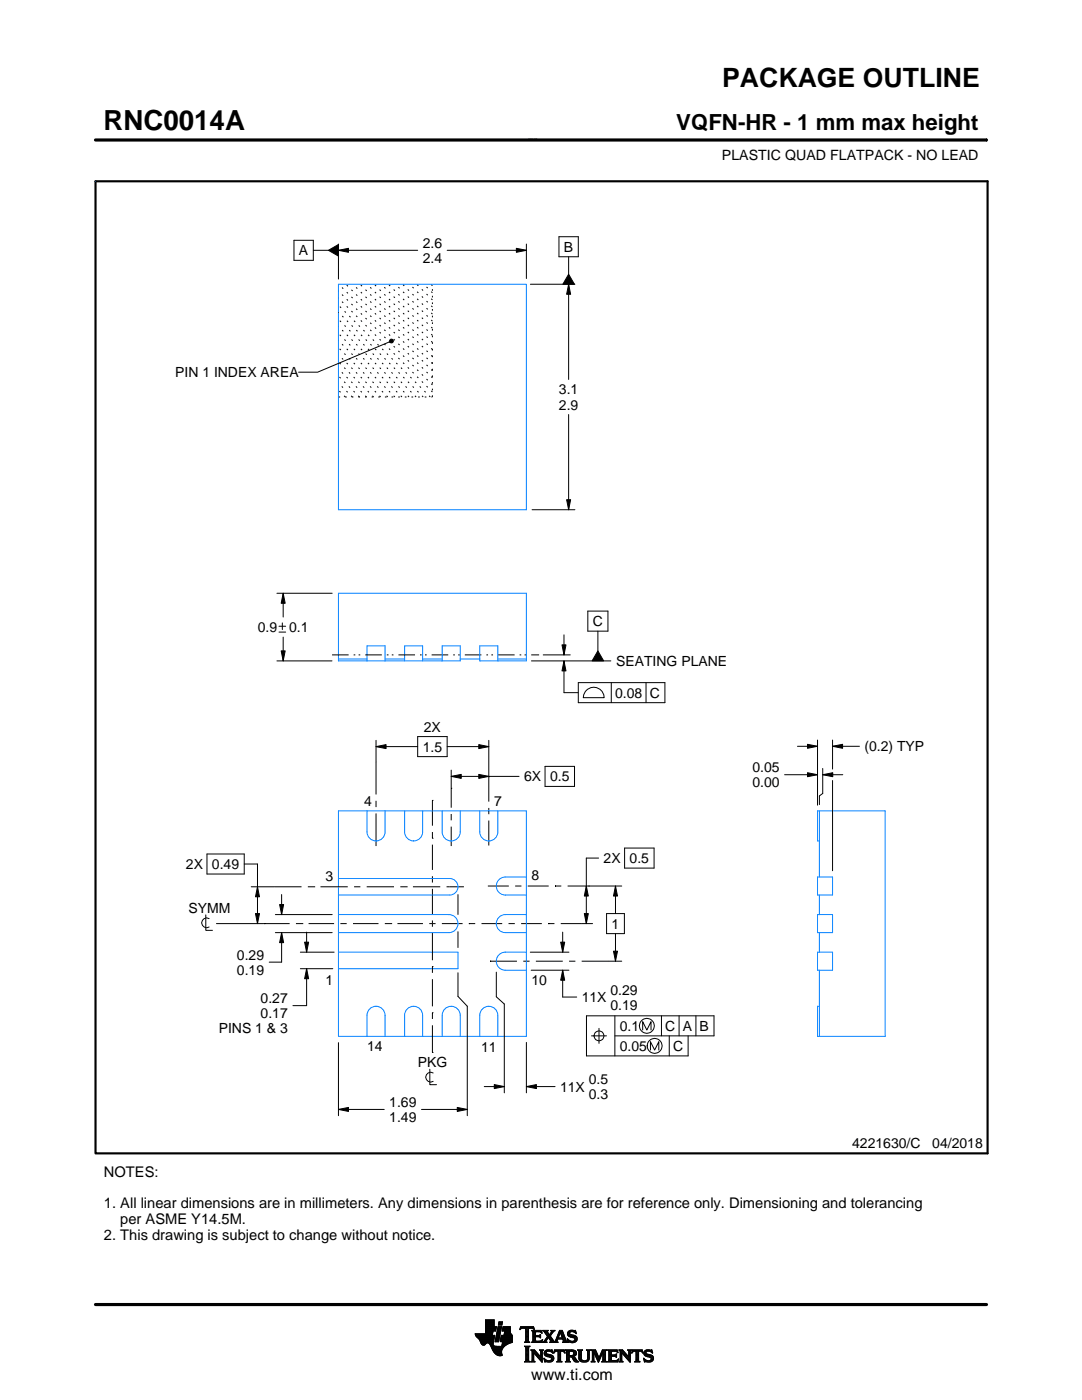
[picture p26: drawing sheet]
<svg xmlns="http://www.w3.org/2000/svg" width="216mm" height="279mm" viewBox="0 0 216 279" stroke-linecap="round" stroke-linejoin="round" font-family="sans-serif">
<defs><g id="words">
<text font-size="5.5" x="20.6" y="26">RNC0014A</text>
<text font-size="5.3" x="144.1" y="17.4">PACKAGE OUTLINE</text>
<text font-size="4.4" x="135" y="26">VQFN-HR - 1 mm max height</text>
<text font-size="3.2" x="106" y="275.3">www.ti.com</text>
<g font-size="2.9">
<text x="20.7" y="234.8">NOTES:</text>
<text x="20.7" y="241.1">1. All linear dimensions are in millimeters. Any dimensions in parenthesis are for reference only. Dimensioning and tolerancing</text>
<text x="24" y="244.3">per ASME Y14.5M.</text>
<text x="20.7" y="247.4">2. This drawing is subject to change without notice.</text>
</g>
<g font-size="2.8">
<text x="144.1" y="32">PLASTIC QUAD FLATPACK - NO LEAD</text>
<text x="59.7" y="51">A</text>
<text x="84.3" y="49.5">2.6</text>
<text x="84.3" y="52.5">2.4</text>
<text x="112.5" y="50.2">B</text>
<text x="34.9" y="75.3">PIN 1 INDEX AREA</text>
<text x="111.5" y="78.7">3.1</text>
<text x="111.5" y="81.7">2.9</text>
<text x="118.3" y="125">C</text>
<text x="51.5" y="126.1">0.9</text>
<text x="57.7" y="126.1">0.1</text>
<text x="122.9" y="132.9">SEATING PLANE</text>
<text x="122.7" y="139.2">0.08 C</text>
<text x="84.6" y="146">2X</text>
<text x="172.5" y="149.9">(0.2) TYP</text>
<text x="84.3" y="150">1.5</text>
<text x="104.6" y="155.9">6X 0.5</text>
<text x="150.1" y="154.1">0.05</text>
<text x="72.6" y="160.8">4</text>
<text x="98.6" y="160.8">7</text>
<text x="150.1" y="157.1">0.00</text>
<text x="37.1" y="173.4">2X 0.49</text>
<text x="120.4" y="172.2">2X 0.5</text>
<text x="64.9" y="175.8">3</text>
<text x="106.1" y="175.7">8</text>
<text x="37.6" y="182.2">SYMM</text>
<text x="122" y="185.3">1</text>
<text x="47.3" y="191.5">0.29</text>
<text x="47.3" y="194.5">0.19</text>
<text x="64.9" y="196.6">1</text>
<text x="106" y="196.7">10</text>
<text x="52" y="200.2">0.27</text>
<text x="52" y="203.2">0.17</text>
<text x="116.1" y="200">11X</text>
<text x="121.8" y="198.5">0.29</text>
<text x="121.8" y="201.5">0.19</text>
<text x="43.7" y="206.2">PINS 1 &amp; 3</text>
<text x="73.3" y="209.8">14</text>
<text x="96" y="209.9">11</text>
<text x="123.7" y="205.7">0.1</text>
<text x="123.7" y="209.7">0.05</text>
<text x="132.7" y="205.7">C A B</text>
<text x="134.3" y="209.7">C</text>
<text x="83.4" y="213">PKG</text>
<text x="77.7" y="220.9">1.69</text>
<text x="111.8" y="217.9">11X</text>
<text x="117.5" y="216.4">0.5</text>
<text x="117.5" y="219.4">0.3</text>
<text x="77.7" y="223.9">1.49</text>
<text x="170" y="229.2">4221630/C</text>
<text x="186" y="229.2">04/2018</text>
</g>
<text font-size=".3" x="105.4" y="27.8">SCALE 4.000</text>
</g></defs>
<g fill="none" stroke="#000" stroke-width=".2">
<path d="M19.1 27.9h177.7M196.8 27.7v.5M58.7 48h3.8v4h-3.8zM62.5 50h3M65.5 50l2-1.2v2.3zM67.5 50l2-.4v.8zM67.5 48.7v7M67.5 50h15.8M89.2 50h15.8M103 49.6l2 .4-2 .4zM105 48.7v6.9M105.8 56.7h8.9"/>
<path d="M111.5 47.2h3.9v4h-3.9zM113.5 56.7l.4 2h-.8zM113.5 51.2v3.5M113.5 56.7v19M113.5 54.7l1.1 2h-2.3zM77.7 68.2l-14.3 6.1h-3.8M77.8 67.9l.2-.2h.4l.1 .4-.1 .3-.4 .1-.2-.3zM113.1 99.7h.8l-.4 2zM113.5 82.7v19M55.3 118.4h11M56.5 118.4l.4 2h-.8zM56.5 118.4v4.7"/>
<path d="M106.2 101.7h8.5M55.3 131.9h10.9M55.7 125h1.3M55.7 126.1h1.3M56.1 129.9h.8l-.4 2zM56.3 124.3v1.3M56.5 127.1v4.8M106 131.9h15.9M108.4 130.7h5.4M112.1 128.7h.8l-.4 2zM112.5 131.9l.4 2h-.8zM112.5 131.9v6.3h2.8"/>
<path d="M112.5 126.7v4M115.4 136.2h17.3v4h-17.3zM116.8 138a2.08 2.08 0 0 1 2.3-.7 2.08 2.08 0 0 1 1.5 1.9h-4.2l.1-.5zM117.3 122h4v4h-4zM119.3 126v3.9M119.3 129.9l1.2 2h-2.4zM122 136.2v4M128.9 136.2v4M75 149l2-.4v.8zM75 147.8v10.8M75 159.8v1.3M75 149h8.3"/>
<path d="M83.3 147h5.9v4h-5.9zM86.3 159.7h.1M86.3 159.7v5.1M89.2 149h8.3M90 154.9l2-.4v.8zM90 157.3h.1M90 153.7v7.5M90 154.9h13.6M95.5 154.5l2 .4-2 .4zM95.5 148.6l2 .4-2 .4zM97.5 155h.1M97.5 147.8v12.2"/>
<path d="M108.8 152.9h5.8v4h-5.8zM156.6 154.6h6.5M159.1 148.9h4M161.1 154.2l2 .4-2 .4zM161.1 148.5l2 .4-2 .4zM163.1 147.7v13M164.2 154.6l2-.4v.8zM164.2 153.4v5l-.7 .4v1.8M164.2 154.6h4M166.1 148.9l2-.4v.8zM166.1 147.7v5.8M166.1 155.8v18"/>
<path d="M166.1 148.9h5.4M41.3 170.4h7.4v4h-7.4zM48.7 172.4h2.7v11.9M50.1 177h10.1M51.4 177l.4 2h-.8zM56.2 178.5v4M61.4 177h1.3M62.7 177h.1M63.9 177h5.5M70.7 177h1.2M73.2 177h5.4M75 162.3v6.5"/>
<path d="M79.9 177h1.2M81.1 177h.1M82.4 177h5.4M86.3 167.3h.1M86.3 166v1.3M86.3 168.6v5M86.3 174.9v1.2M86.3 177.4v5M89.1 177h3.5M89.7 177h.1M90 162.5v1.2M90 165v3.8"/>
<path d="M91.4 178.5v4M97.3 176.8h4.2M97.5 161.2v1.3M97.5 163.8v4.9M102.8 176.8h1.2M105.3 176.8h4.2M110.7 176.8h.1M110.7 176.8h1.3M113.3 176.8h4.1M117 176.8l.4 2h-.8zM117.4 176.8h.1M117.5 176.8h6.6"/>
<path d="M119.4 171.2h-2.4v13.1M122.8 176.8l.4 2h-.8zM122.8 176.8v5.5M124.6 169.2h5.9v4h-5.9zM41.1 182.6v3.1h1.3M41.7 183.3a.98 .98 0 0 0-1.5 .9 .98 .98 0 0 0 1.5 .8M43.2 184.3h9.4M51 182.3h.8l-.4 2zM52.7 184.3h.1M52.7 184.3h5.1M54.9 186.1h11.4M54.9 182.5h11.4"/>
<path d="M55.8 180.5h.8l-.4 2zM56.2 186.1l.4 2h-.8zM56.2 186.1v5.9h-2.5M59.1 184.3h1.2M59.9 190h6.8M59.9 193.3h6.5M60.3 184.3h.1M60.8 188h.8l-.4 2zM61.2 193.3l.4 2h-.8zM61.2 186v4M61.2 193.3v7.4h-2.8M61.6 184.3h5.1"/>
<path d="M67.9 184.3h1.3M70.4 184.3h5.1M76.8 184.3h1.2M78 184.3h.1M79.3 184.3h5.1M85.7 184.3h1.2M86.3 192.9h.1M86.3 183.7v1.3M86.3 186.2v5.4M86.3 192.9v1.3M86.3 195.4v5.4M88.2 184.3h4.1"/>
<path d="M91.4 194.1v4.8l1.8 1.9v21.9M91.4 185.9v3.2M93.6 184.3h.1M93.6 184.3h1.2M96.1 184.3h4.1M97.8 191.8h.1M97.8 191.8h5.4M99 194v4.9l1.6 1.5v17.7M101.5 184.3h1.2M104 184.3h4.1M104.4 191.8h1.3M105.8 190h7.7"/>
<path d="M106 193.6h7.5M106.9 191.8h5.4M109.4 184.3h.1M109.4 184.3h1.2M111.9 188h.8l-.4 2zM111.9 184.3h6.3M112.3 193.6l.4 2h-.8zM112.3 193.6v5.4h2.8M112.3 186v4M113.6 191.8h1.2M116.6 182.3h.8l-.4 2zM121 182.3h3.6v4h-3.6z"/>
<path d="M122.4 189.8h.8l-.4 2zM122.8 186.3v5.5M124.1 191.8h-8M67.5 208.1v14.6M85.8 213.4v3.1h1.3M86.3 202.1h.1M86.3 210h.1M86.3 202.1v1.3M86.3 204.6v5.4M86.4 214.1a.98 .98 0 0 0-1.5 .9 .98 .98 0 0 0 1.5 .8M96.6 216.9h4M98.6 216.5l2 .4-2 .4z"/>
<path d="M105 216.9l2-.4v.8zM105 208v10.1M105 216.9h5.8M118 206.7h3M119.5 205.2v3M122.7 206.7h19.8v-4h-25.5v8h20.3v-4M122.7 202.7v8M128.2 205.6v-1.7l.9 1.7 .8-1.7v1.7M129.8 209.6v-1.7l.8 1.7 .9-1.7v1.7M132 202.7v4M133.5 206.7v4M135.5 202.7v4"/>
<path d="M138.9 202.7v4M67.5 221.4l2-.4v.8zM67.5 221.4h9.2M84.1 221.4h9.1M91.2 221l2 .4-2 .4zM94.8 266.2h3.5M94.8 266.3h3.5M94.9 266.4h3.3M94.9 266.5h3.8l-.2 1.2M94.9 266.5h3.8M95 266.6h3.7M95 266.7h3.7"/>
<path d="M95.1 266.8h3.6M95.2 266.9h3.4M95.3 267h3.3M95.4 267.1h3.2M95.5 267.2h3.1M95.6 267.3h3M95.7 267.4h2.8M95.7 267.5h2.8M95.8 267.6h2.7M95.8 267.7h2.7M95.9 267.8h2.6M95.9 267.9h2.5"/>
<path d="M95.9 268h2.5M96 268h1.1M96 268.1h1M96.1 268.2h.8M96.1 268.3h.7M96.2 268.4h.6M96.3 268.4h.4M96.9 266.1h1.4M96.9 266h1.4M96.9 265.9h1.4M96.9 265.8h1.5M96.9 265.7h1.5"/>
<path d="M96.9 264.7l2.2 .1-.2 .9h-.5l-.2 .8M96.9 265.6h2M96.9 265.5h2M96.9 265.4h2M96.9 265.3h2.1M96.9 265.2h2.1M96.9 265.1h2.1M96.9 265h2.1M96.9 264.9h2.1M96.9 264.8h2.2M96.9 264.6h1.7M96.9 264.5h1.7"/>
<path d="M96.9 264.4h1.7M96.9 264.3h1.7M96.9 264.2h1.7M96.9 264.1h1.7M96.9 264h1.7M96.9 263.9h1.7M96.9 263.8h1.7M96.9 263.7h1.7M96.9 263.6h1.7M96.9 263.5h1.7M96.9 263.4h1.7M97.5 268h.9"/>
<path d="M97.6 268.1h.8M97.7 268.2h.7M97.7 268.3h.7M97.8 268.4h.6M97.9 268.5h.6M97.9 268.6h.7M98 268.7h1.1M98 268.8h2.6M98 268.8h2.5M98.1 268.9h2.3M98.1 269h2.3M98.1 269.1h2.2"/>
<path d="M98.2 269.2h2.1M98.2 269.2h2M98.2 269.3h2M98.3 269.4h1.9M98.3 269.5h1.8M98.4 269.6h1.7M98.4 268v.4l.3 .2 2 .1M98.5 269.7h1.6M98.5 267.7l-.1 .3M98.5 269.8h1.6M98.6 269.9h1.5M98.6 264.8v-1.4h-1.7v2.8h-2.1l.1 .3 .8 .9 .6 1h.4l.5-.4 .4 .1 1 1.8 .8 .6h.8l-.1-1.1 .8-.9"/>
<path d="M98.6 270h1.5M98.7 270h1.4M98.8 270.1h1.3M98.8 267.7h.7M98.8 267.6h.7M98.8 267.5h.7M98.9 270.2h1.2M98.9 267.4h.7M98.9 267.3h.7M98.9 267.2h.7M98.9 267.1h.7M98.9 267h.7"/>
<path d="M98.9 270.3h1.3M99 266.9h.6M99 266.9h.7M99 266.8h.7M99 266.7h.7M99 266.6h.7M99 266.5h.7M99.1 270.4h1.1M99.1 266.4h.7M99.1 266.3h.7M99.1 266.2h.7M99.1 266.1h.7"/>
<path d="M99.1 266h.7M99.2 265.9h.7M99.2 265.8h.7M99.2 270.4h1M99.2 265.7h.7M99.2 265.6h.7M99.2 265.5h.7M99.3 265.4h.6M99.3 265.4h.7M99.3 265.3h.7M99.3 265.2h.7M99.3 265.1h.7"/>
<path d="M99.3 265h.7M99.4 270.5h.8M99.4 264.9h.7M99.4 264.8h.7M99.4 264.8h.7l-.6 3h-.7zM99.4 264.5l.2-.7h.7l-.2 .7h-.7M99.5 264.4h.6M99.5 264.3h.7M99.5 264.2h.7M99.5 264.1h.7M99.5 264h.7M99.5 263.9h.7"/>
<path d="M99.6 263.8h.7M99.8 270.6h.1M99.8 267.7h2.4M99.8 267.6h2.4M99.8 267.5h2.4M99.9 267.4h2.3M99.9 267.3h2.3M99.9 267.2h2.3M99.9 267.1h2.3M99.9 267h2.3M99.9 266.9h2.3M100 266.9h2.2"/>
<path d="M100 266.8h2.2M100 266.7h2.2M100 266.6h2.2M100 266.5h2.2M100.1 268.6h.7M100.2 268.5h.7M100.2 268.4h.8M100.2 268.4h.9M100.2 268.3h1M100.2 268.2h1.2M100.2 265.6h1.6M100.2 268.1h1.4"/>
<path d="M100.2 265.5h1.6M100.2 268h1.6M100.3 265.4h1.5M100.3 268h1.7M100.3 267.9h1.9M100.3 265.3h1.5M100.3 267.8h1.9M100.3 265.2h1.5M100.3 265.1h1.5M100.3 265h1.5M100.4 264.9h1.4M100.4 264.8h1.4"/>
<path d="M100.6 266.5l.1-.8h-.5l.2-.9h1.4l.1 1.1 .3 .6v1.4l-1.3 .6M100.6 266.4h1.5M100.6 266.3h1.4M100.6 266.2h1.4M100.6 266.1h1.3M100.7 266h1.2M100.7 265.9h1.2M100.7 265.8h1.1M100.7 265.7h1.1M102.2 266.5h-2.2l-.2 1.1 .1 .2h.4l-.2 .9M103.7 265.3h.1M103.8 265.2h.2"/>
<path d="M103.8 265h2.8M103.8 264.9h2.7M103.9 264.8h2.6M104.7 267.8h1M104.7 271.8h1.1M104.7 268.7h1M104.8 267.7h.7M104.8 271.7h.8M104.9 265.2h.6M104.9 268.9h.6M104.9 267.6h.6M104.9 267.5l-.2 .3"/>
<path d="M104.9 267.5h.6M104.9 267.4h.6M104.9 267.3h.6M104.9 267.2h.6M104.9 267.1h.6M104.9 267h.6M104.9 266.8h.6M104.9 266.7h.6M104.9 266.6h.6M104.9 266.5h.6M104.9 266.4h.6M104.9 266.3h.6"/>
<path d="M104.9 266.2h.6M104.9 266.1h.6M104.9 265.9h.6M104.9 265.8h.6M104.9 265.7h.6M104.9 265.6h.6M104.9 265.5h.6M104.9 265.4h.6M104.9 265.3h.6M104.9 271.5h.6M104.9 269h.6M104.9 271.4h.6"/>
<path d="M104.9 271.4v-2.4l-.2-.4h1.1l-.3 .4v2.4M104.9 271.4l-.2 .4h1.1l-.3-.4M104.9 271.3h.6M104.9 271.2h.6M104.9 271.1h.6M104.9 271h.6M104.9 270.9h.6M104.9 270.8h.6M104.9 270.6h.6M104.9 270.5h.6M104.9 270.4h.6M104.9 270.3h.6"/>
<path d="M104.9 270.2h.6M104.9 270.1h.6M104.9 270h.6M104.9 269.9h.6M104.9 269.8h.6M104.9 269.6h.6M104.9 269.5h.6M104.9 269.4h.6M104.9 269.3h.6M104.9 269.2h.6M104.9 269.1h.6M105.5 267.5l.2 .3"/>
<path d="M105.5 267.5v-2.3l.7-.1 .4 .3-.1-.6h-2.6l-.1 .6 .4-.3 .7 .1v2.3M105.7 267.8h-1M105.9 271.8h.8M105.9 269.4h.8M106.1 269.5h.7M106.1 267.8h2M106.1 271.7h.5M106.2 269.6h.7M106.2 271.5h.3M106.2 265.6h1.8M106.2 269.8h.8M106.2 271.4h.3"/>
<path d="M106.2 271.4l-.3 .4h.8l-.2-.4M106.2 271.3h.3M106.2 271.2h.3M106.2 271.1h.3M106.2 271h.3M106.2 270.9h.3M106.2 270.8h.3M106.2 270.6h.3M106.2 270.5h.3M106.2 270.4h.3M106.2 270.3h.3M106.2 270.2h.3"/>
<path d="M106.2 270.1h.3M106.2 270h1M106.2 269.9h.9M106.2 269.8v1.6M106.2 269.8l-.3-.4h.8l1.2 1.4M106.3 267.7h1.8M106.3 265.7h1.8M106.3 267.6h.6M106.3 265.8h.6M106.3 267.5l-.2 .3M106.3 267.5h.5M106.3 267.4h.5"/>
<path d="M106.3 267.3h.5M106.3 267.2h.5M106.3 267.1h.5M106.3 267h.5M106.3 266.8h.5M106.3 266.7h1.6M106.3 266.6h1.6M106.3 266.5h.5M106.3 266.4h.5M106.3 266.3h.5M106.3 266.2h.5M106.3 266.1h.5"/>
<path d="M106.3 265.9h.5M106.4 265.2h.2M106.5 270h.1M106.5 270v1.4M106.5 265.3h.1M106.6 270.1h.7M106.7 270.2h.7M106.8 270.3h.7M106.8 265.9l.2-.1h.6l.6 .2-.2-.5h-1.9l.2 .3v1.7M106.8 265.9v.6h.8l.3-.2v.7M106.9 270.4h.7M107 270.5h.7"/>
<path d="M107.1 270.6h.7M107.2 270.8h1M107.3 270.9h.9M107.4 271h.8M107.5 271.1h.7M107.6 271.2h.6M107.6 266.5h.3M107.7 271.3h.5M107.7 269.4h.7M107.7 266.8h.2M107.7 267.6h.5M107.8 266.4h.1"/>
<path d="M107.8 271.4h.4M107.8 267h.1M107.8 265.8h.3M107.8 269.5h.5M107.9 271.5h.3M107.9 269.6h.3M107.9 267l-.3-.2h-.8l.1 .8h.9l.5-.2M107.9 269.8h.3M107.9 270.6h.3M107.9 270.5h.3M107.9 270.4h.3M107.9 270.3h.3"/>
<path d="M107.9 270.2h.3M107.9 270.1h.3M107.9 270h.3M107.9 269.9h.3M107.9 269.8v1M107.9 269.8l-.2-.4h.7l-.2 .4M108 271.7h.2M108 265.9h.1M108 267.5h.2M108.1 271.8h.1M108.1 266.1h.1M108.2 267.4h.1"/>
<path d="M108.2 269.8v2.1l-1.7-1.9M108.2 267.8h.9M108.3 267.4l-.2 .5-2-.1M108.3 265.6h1M108.5 267.7h.5M108.5 271.1l.8 .4h.5l.2-.2-.1-.3-1-.4-.3-.3 .1-.7 .8-.2 .5 .1 .2-.1 .1 .6-.9-.3-.3 .1-.1 .3 1.3 .4 .2 .6M108.5 271.1h.1M108.5 265.7h.7M108.5 271.2h.2M108.6 271.3h.2M108.6 270.1h.4M108.6 270h.4"/>
<path d="M108.6 270.2h.6M108.6 267.6h.4M108.6 271.4h.4M108.6 269.9h.4M108.6 270.3h1M108.6 265.8h.7M108.6 271.5h.8M108.6 269.8h.5M108.7 271.7h1.5M108.7 270.4h1.3M108.7 267.5h.3M108.7 271.8h.1"/>
<path d="M108.7 265.9h.6M108.7 269.6h1.5M108.8 267.4h.3M108.8 270.5h1.5M108.8 266.1h.6M108.8 269.5h1.4M108.8 267.3h.4M108.9 266.2h.6M108.9 267.2h.4M108.9 266.3h.6M108.9 270.6h1.5M109 267.1h.3"/>
<path d="M109 266.4h1M109.1 271.8h.9M109.1 269.4h.7M109.1 267h.9M109.1 266.5h.8M109.1 267.8h-.9M109.2 266.8h.8M109.2 266.6h.6M109.2 266.7h.7M109.2 266.7l-.6 .9-.4 .2M109.3 270.8h1.1M109.5 267.1h.6"/>
<path d="M109.6 267.2h.6M109.7 271.5h.7M109.7 267.3h.6M109.7 267.8l.2-.1-.5-.8-.4 .8 .1 .1M109.7 267.8h1.6M109.7 266.3h.4M109.7 267.4h.6M109.8 270.9h.7M109.8 266.2h.3M109.8 266.6l.9 1.2 1-2.3h.5l.8 2.1 .3 .2M109.8 267.5h.6M109.9 266.1h.3"/>
<path d="M109.9 269.8h.4M109.9 267.6h.6M109.9 267.7h.7M109.9 271.4h.5M109.9 265.9h.4M110 271h.5M110 265.6h.7M110 265.9l-.4 .5-.4-.6 .2-.3h-1.1l.9 1.2M110 265.9l.1-.2-.2-.2h.8l-.9 1.1M110 271.3h.5M110 265.8h.4M110 271.1h.5"/>
<path d="M110 271.2h.5M110.1 269.4h.1M110.1 265.7h.4M110.1 269.9h.2M110.2 270h.1M110.5 270h.1M110.5 269.9h.2M110.5 271.1l-.3 .6-.7 .2-.6-.2-.2 .1-.2-.7M110.5 269.8h.3M110.6 269.6h2.1M110.6 269.5h2M110.6 269.4h2"/>
<path d="M110.7 267.7h.5M110.8 267.6h.4M110.9 267.5h.3M110.9 267.4h.3M111 267.3h.3M111 267.2h1.8M111 267.1h1.8M111.1 267h.3M111.1 271.8h1M111.1 266.8h.4M111.2 266.7h.3M111.2 267.5l.1-.2h1l.1 .2"/>
<path d="M111.2 267.5v.3h.1M111.2 266.6h.3M111.3 266.5h.3M111.3 271.7h.6M111.3 266.4h.3M111.3 271.5h.6M111.3 267.8h-1.6M111.3 269.8h.6M111.4 266.3h.3M111.4 271.4h.5M111.4 271.4l-.1-1.7h-.4l-.4 .4 .2-.7h1.9l.1 .7-.4-.4h-.4v1.7M111.4 270.5h.5"/>
<path d="M111.4 270.4h.5M111.4 270.3h.5M111.4 270.2h.5M111.4 270.1h.5M111.4 270h.5M111.4 269.9h.5M111.4 271.4l-.3 .4h1l-.2-.4M111.4 271.3h.5M111.4 271.2h.5M111.4 271.1h.5M111.4 271h.5M111.4 270.9h.5"/>
<path d="M111.4 270.8h.5M111.4 270.6h.5M111.4 266.2h.3M111.4 266.1h.4M111.5 265.9h.9M111.5 265.8h.8M111.6 265.7h.7M111.6 265.6h.6M111.8 265.9l.4 1.1h-.8zM111.9 266.1h.5M111.9 266.2h.5M111.9 266.3h.6"/>
<path d="M112 266.4h.5M112 266.5h.6M112.1 266.6h.5M112.1 266.7h.6M112.1 266.8h.6M112.2 267h.5M112.2 267.8h1.1M112.3 267.3h.6M112.3 267.4h.6M112.4 267.5h.6M112.4 267.5v.3h-.2M112.4 269.8h.3"/>
<path d="M112.4 267.6h.6M112.4 267.7h.7M112.6 269.9h.1M112.6 270h.2M112.8 271.8h1M112.8 269.4h1.6M113 269.5h1.7M113 271.7h.7M113 269.6h1.9M113 271.5h.6M113 269.8h.6M113 271.4h.6"/>
<path d="M113 271.4l-.2 .4h1l-.2-.4M113 271.3h.6M113 271.2h.6M113 271.1h.6M113 271h.6M113 270.9h.6M113 270.8h1.5M113 270.6h1.6M113 270.5h1.8M113 270.4h.6M113 270.3h.6M113 270.2h.6"/>
<path d="M113 270.1h.6M113 270h.6M113 269.9h.6M113 269.8v1.6M113 269.8l-.2-.4h1.5l.5 .2 .2 .3v.4l-.2 .3-.4 .1M113.2 267.3h.2M113.2 267.4h.3M113.2 266.2h.5M113.2 266.3h.6M113.2 266.1h.5M113.3 267.5h.3M113.3 267.8h-1.1"/>
<path d="M113.3 266.4h.9M113.3 265.9h.4M113.3 267.6h.6M113.3 266.5h1.3M113.3 267.7h1.6M113.3 265.8h.5M113.3 267.8h.2M113.4 266.6h1.5M113.4 265.7h1.5M113.4 265.7l.5-.2 .7 .1 .2-.1 .1 .7-.7-.4h-.4l-.1 .3 .1 .2 .9 .2 .4 .3 .1 .5-.3 .5-.6 .2-.7-.2-.2 .1-.2-.7 .9 .5 .4-.1 .2-.3-.1-.3-1.2-.4-.2-.5zM113.5 266.7h1.5M113.5 265.6h1.4"/>
<path d="M113.6 271.4v-.6h.4l.7 .9 .8 .1M113.6 269.9l.1-.2 .7 .2v.4l-.4 .2M113.6 269.9v.6M113.7 267.8h1.1M113.8 266.8h1.3M113.8 265.5h.6M114 268h.4M114.1 270.9h.6M114.2 271h.6M114.2 271.1h.7M114.3 271.2h.6M114.3 267h.8"/>
<path d="M114.3 269.8h.7M114.3 270.4h.6M114.4 271.3h.6M114.4 270.7l1.1 1.1M114.4 270.7h.1M114.4 271.4h.7M114.4 269.9h.6M114.4 270.3h.6M114.5 267.6h.5M114.5 270.2h.5M114.5 270h.5M114.5 265.8h.4"/>
<path d="M114.5 270.1h.5M114.5 271.5h.7M114.6 271.7h.7M114.6 267.1h.6M114.6 267.5h.5M114.7 267.2h.5M114.7 267.4h.5M114.7 265.9h.3M114.7 267.3h.5M114.7 271.8h.8M114.8 266.1h.2M114.9 266.2h.1"/>
<path d="M115.3 269.4h.9M115.4 269.5h.7M115.5 269.6h.5M115.5 269.8h.5M115.5 269.8v1.4l.4 .5 .6 .2 .6-.1 .4-.3 .1-.5M115.5 271h.5M115.5 270.9h.5M115.5 270.8h.5M115.5 270.6h.5M115.5 270.5h.5M115.5 270.4h.5M115.5 270.3h.5"/>
<path d="M115.5 270.2h.5M115.5 270.1h.5M115.5 270h.5M115.5 269.9h.5M115.5 269.8l-.2-.4h.9l-.2 .4M115.5 271.1h.5M115.5 271.2h.5M115.5 271.3h.6M115.6 271.4h.6M115.7 271.5h.8M115.8 271.7h1.5M116 271l.2 .4 .4 .2 .5-.2 .2-.4"/>
<path d="M116 269.8v1.2M116 271.8h1.1M116.8 271.5h.6M117 269.4h.8M117.1 271.4h.4M117.2 269.5h.5M117.2 271.3h.4M117.2 269.6h.4M117.2 271.2h.4M117.2 271.1h.4M117.3 269.8h.3M117.3 271h.3"/>
<path d="M117.3 270.9h.3M117.3 270.8h.3M117.3 270.6h.3M117.3 270.5h.3M117.3 270.4h.3M117.3 270.3h.3M117.3 270.2h.3M117.3 270.1h.3M117.3 270h.3M117.3 269.9h.3M117.6 269.8l.2-.4h-.8l.2 .3 .1 1.3M117.6 269.8v1.2"/>
<path d="M118 271.8h.7M118 269.4h.8M118.1 269.5h.8M118.1 271.7h.5M118.2 269.6h.7M118.2 271.5h.3M118.2 269.8h.8M118.2 271.4h.3M118.2 269.8l-.2-.4h.8l.7 1.6 .7-1.6h.9l-.3 .4M118.2 271.4l-.2 .4h.7l-.2-.4M118.2 271.3h.3M118.2 271.2h.3"/>
<path d="M118.2 271.1h.3M118.2 271h.3M118.2 270.9h.3M118.2 270.8h.3M118.2 270.6h.3M118.2 270.5h.3M118.2 270.4h.3M118.2 270.3h.3M118.2 270.2h.3M118.2 270.1h.3M118.2 270h.9M118.2 269.9h.8"/>
<path d="M118.2 269.8v1.6M118.6 270.1h.5M118.6 270.2h.6M118.7 270.3h.5M118.7 270.4h.6M118.8 270.5h.5M118.8 270.6h.6M118.9 270.8h.5M118.9 270.9h.6M119 271h.8M119 271.1h.8M119.1 271.2h.6"/>
<path d="M119.1 271.3h.6M119.2 271.4h.4M119.2 271.5h.4M119.3 271.7h.2M119.3 271.8h.2M119.6 270.9h.3M119.6 270.8h.3M119.7 270.6h.3M119.7 270.5h.3M119.8 270.4h.3M119.8 270.3h.3M119.9 270.2h.3"/>
<path d="M119.9 270.1h.3M120 270h.8M120 269.9h.8M120 269.8h.8M120.1 271.8h1M120.1 269.6h.7M120.1 269.5h.8M120.2 269.4h.9M120.2 271.7h.7M120.3 271.5h.5M120.3 271.4h.5M120.3 271.4l-.2 .4h1l-.3-.4"/>
<path d="M120.3 271.4v-1.5l-.9 2-.9-2v1.5M120.3 271.3h.5M120.3 271.2h.5M120.3 271.1h.5M120.3 271h.5M120.3 270.9h.5M120.3 270.8h.5M120.3 270.6h.5M120.3 270.5h.5M120.3 270.4h.5M120.3 270.3h.5M120.3 270.2h.5"/>
<path d="M120.3 270.1h.5M120.8 269.8v1.6M121.2 271.8h2M121.2 269.4h1.9M121.4 269.5h1.8M121.4 271.7h1.9M121.5 269.6h1.7M121.5 271.5h1.8M121.5 269.8h.5M121.5 271.4h.5M121.5 269.8l-.3-.4h1.9l.2 .6M121.5 269.9h.5"/>
<path d="M121.5 269.8v1.6M121.5 271.3h.5M121.5 271.2h.5M121.5 271.1h.5M121.5 271h.5M121.5 270.9h.5M121.5 270.8h.5M121.5 270.6h1.5M121.5 270.5h1.5M121.5 270.4h1.5M121.5 270.3h.5M121.5 270.2h.5"/>
<path d="M121.5 270.1h.5M121.5 270h.5M122.6 270.4l.4-.2v.7l-.2-.2h-.8v.8h.2M122.9 270.8h.1M122.9 270.3h.1M123 269.8h.3M123.1 271.4h.3M123.2 269.9h.1M123.3 270h.1M123.3 270l-.4-.3h-.8l-.1 .7M123.3 271.3h.1M123.4 271.2h.1"/>
<path d="M123.4 271.2l-.2 .6h-2l.3-.4M123.4 271.2l-.3 .3h-.4M123.5 271.8h.8M123.5 269.4h.7M123.6 269.5h.7M123.7 271.7h.5M123.7 269.6h.7M123.7 271.5h.4M123.7 269.8h.8M123.7 271.4h.4M123.7 271.4l-.2 .4h.8l-.2-.4M123.7 271.3h.4"/>
<path d="M123.7 271.2h.4M123.7 271.1h.4M123.7 271h.4M123.7 270.9h.4M123.7 270.8h.4M123.7 270.6h.4M123.7 270.5h.4M123.7 270.4h.4M123.7 270.3h.4M123.7 270.2h.4M123.7 270.1h.4M123.7 270h1"/>
<path d="M123.7 269.9h.9M123.7 269.8v1.6M123.7 269.8l-.2-.4h.7l1.2 1.4 .1-1M124.1 270v1.4M124.1 270h.1M124.2 270.1h.6M124.2 270.2h.7M124.3 270.3h.7M124.4 270.4h.7M124.5 270.5h.7M124.6 270.6h.7M124.7 270.8h1.1"/>
<path d="M124.8 270.9h1M124.9 271h.9M125 271.1h.8M125.1 271.2h.7M125.2 271.3h.6M125.2 269.4h.8M125.3 271.4h.5M125.4 269.5h.5M125.4 271.5h.4M125.4 269.6h.4M125.5 269.8h.3M125.5 269.8l-.3-.4h.8l-.2 .4"/>
<path d="M125.5 270.4h.3M125.5 270.3h.3M125.5 270.2h.3M125.5 270.1h.3M125.5 270h.3M125.5 269.9h.3M125.5 270.6h.3M125.5 270.5h.3M125.5 271.7h.3M125.6 271.8h.2M125.8 269.8v2.1l-1.7-1.9M126 270h.1"/>
<path d="M126.1 269.9h.1M126.1 269.8h.3M126.1 269.6h2.1M126.2 269.5h2M126.2 269.4h2M126.6 271.8h1.1M126.9 271.7h.6M126.9 271.5h.5M126.9 269.8h.5M126.9 271.4h.5M126.9 271.4v-1.7h-.5l-.3 .4 .1-.7h1.9l.2 .7-.4-.4h-.5v1.7M126.9 270.5h.5"/>
<path d="M126.9 270.4h.5M126.9 270.3h.5M126.9 270.2h.5M126.9 270.1h.5M126.9 270h.5M126.9 269.9h.5M126.9 271.4l-.3 .4h1.1l-.3-.4M126.9 271.3h.5M126.9 271.2h.5M126.9 271.1h.5M126.9 271h.5M126.9 270.9h.5"/>
<path d="M126.9 270.8h.5M126.9 270.6h.5M128 269.8h.3M128.1 269.9h.2M128.2 270h.1M128.4 271.1h.1M128.4 271.2h.2M128.5 271.3h.2M128.5 270.1h.4M128.5 270h.4M128.5 270.2h.6M128.5 271.4h.4"/>
<path d="M128.5 269.9h.4M128.5 270.3h1M128.5 271.5h.8M128.5 269.8h.5M128.6 271.7h1.5M128.6 270.4h1.3M128.6 271.8h.1M128.6 269.6h1.5M128.7 270.5h1.5M128.7 269.5h1.4M128.8 270.6h1.5M128.9 271.8h1"/>
<path d="M129 269.4h.7M129.1 270.8l-.6-.4 .1-.7 .5-.3 .8 .1 .2-.1 .1 .7-.8-.4-.4 .1-.1 .2 1.3 .5 .2 .6M129.1 270.8l.8 .2v.4l-.7 .1-.8-.4M129.2 270.8h1.1M129.6 271.5h.7M129.6 270.9h.8M129.8 269.8h.4M129.8 271.4h.5M129.9 271h.5M129.9 271.3h.5M129.9 271.1h.5M129.9 271.2h.5"/>
<path d="M129.9 269.4h.2M130 269.9h.2M130.1 270h.1M130.4 271.1l-.3 .6-.7 .2-.6-.2-.2 .1-.2-.7"/>
<circle cx="119.5" cy="206.7" r=".99"/>
<circle cx="129.1" cy="204.7" r="1.49"/>
<circle cx="130.6" cy="208.7" r="1.49"/>
</g>
<g fill="#000">
<path d="M65.5 50l2-1.2v2.3zM67.5 50l2-.4v.8zM103 49.6l2 .4-2 .4zM113.5 56.7l.4 2h-.8zM113.5 54.7l1.1 2h-2.3zM77.8 67.9l.2-.2h.4l.1 .4-.1 .3-.4 .1-.2-.3zM56.5 118.4l.4 2h-.8zM113.1 99.7h.8l-.4 2zM56.1 129.9h.8l-.4 2zM112.5 131.9l.4 2h-.8zM112.1 128.7h.8l-.4 2zM119.3 129.9l1.2 2h-2.4z"/>
<path d="M75 149l2-.4v.8zM90 154.9l2-.4v.8zM95.5 154.5l2 .4-2 .4zM95.5 148.6l2 .4-2 .4zM161.1 154.2l2 .4-2 .4zM161.1 148.5l2 .4-2 .4zM164.2 154.6l2-.4v.8zM166.1 148.9l2-.4v.8zM51.4 177l.4 2h-.8zM117 176.8l.4 2h-.8zM122.8 176.8l.4 2h-.8zM51 182.3h.8l-.4 2z"/>
<path d="M56.2 186.1l.4 2h-.8zM55.8 180.5h.8l-.4 2zM61.2 193.3l.4 2h-.8zM60.8 188h.8l-.4 2zM111.9 188h.8l-.4 2zM112.3 193.6l.4 2h-.8zM116.6 182.3h.8l-.4 2zM122.4 189.8h.8l-.4 2zM98.6 216.5l2 .4-2 .4zM105 216.9l2-.4v.8zM67.5 221.4l2-.4v.8zM91.2 221l2 .4-2 .4z"/>
</g>
<path d="M19.1 36.2h178v194h-178z" fill="none" stroke="#000" stroke-width=".43"/>
<path d="M19 27.9h177.8M19 260.3h177.8" fill="none" stroke="#000" stroke-width=".63"/>
<g fill="none" stroke="#0080ff" stroke-width=".2">
<path d="M19.1 36.2h.1M67.5 56.7h37.5v45h-37.5zM67.5 131.5h5.7M73.2 131.9v-3h3.6v3M76.8 131.5h3.9M80.7 131.9v-3h3.6v3M84.3 131.5h3.9M88.2 131.9v-3h3.6v3h-24.3v-13.5h37.5v13.5h-9.3v-3h3.6v3M91.8 131.5h3.9M99.3 131.5h5.7M67.5 175.3h22.2a1.65 1.65 0 0 1 1.7 1.7 1.65 1.65 0 0 1-1.7 1.6h-22.2M67.5 161.8h37.5v45h-37.5z"/>
<path d="M76.8 161.8v4.2a1.8 1.8 0 0 1-1.8 1.8 1.8 1.8 0 0 1-1.8-1.8v-4.2M84.3 161.8v4.2a1.8 1.8 0 0 1-1.8 1.8 1.8 1.8 0 0 1-1.8-1.8v-4.2M91.8 161.8v4.2a1.8 1.8 0 0 1-1.8 1.8 1.8 1.8 0 0 1-1.8-1.8v-4.2M99.3 161.8v4.2a1.8 1.8 0 0 1-1.8 1.8 1.8 1.8 0 0 1-1.8-1.8v-4.2M105 175h-4.2a1.8 1.8 0 0 0-1.8 1.8 1.8 1.8 0 0 0 1.8 1.8h4.2M163.1 175h3v3.6h-3zM163.5 167.8h-.4v-6h13.5v45h-13.5v-6h.4M163.5 161.8v13.2M163.5 178.6v3.9M67.5 182.5h22.1a1.8 1.8 0 0 1 1.8 1.8 1.8 1.8 0 0 1-1.8 1.8h-22.1M67.5 190h23.9v3.3h-23.9M105 182.5h-4.2a1.8 1.8 0 0 0-1.8 1.8 1.8 1.8 0 0 0 1.8 1.8h4.2"/>
<path d="M105 190h-4.2a1.8 1.8 0 0 0-1.8 1.8 1.8 1.8 0 0 0 1.8 1.8h4.2M163.1 190h3v3.6h-3zM163.1 182.5h3v3.6h-3zM163.5 186.1v3.9M163.5 193.6v13.2M73.2 206.8v-4.2a1.8 1.8 0 0 1 1.8-1.8 1.8 1.8 0 0 1 1.8 1.8v4.2M80.7 206.8v-4.2a1.8 1.8 0 0 1 1.8-1.8 1.8 1.8 0 0 1 1.8 1.8v4.2M88.2 206.8v-4.2a1.8 1.8 0 0 1 1.8-1.8 1.8 1.8 0 0 1 1.8 1.8v4.2M95.7 206.8v-4.2a1.8 1.8 0 0 1 1.8-1.8 1.8 1.8 0 0 1 1.8 1.8v4.2"/>
</g>
<g fill="none" stroke="#000" stroke-width=".2" stroke-dasharray=".3 1" stroke-linecap="butt">
<path d="M86.3 59.9l-3.1-3.2M86.3 58.4l-1.7-1.7M86.3 57l-.3-.3M67.5 79.2h18.8M68.9 79.2l-1.4-1.3M70.3 79.2l-2.8-2.7M71.7 79.2l-4.2-4.2M73.1 79.2l-5.6-5.6M74.5 79.2l-7-7M76 79.2l-8.5-8.4M77.4 79.2l-9.9-9.8M78.8 79.2l-11.3-11.2"/>
<path d="M80.2 79.2l-12.7-12.6M81.6 79.2l-14.1-14.1M83 79.2l-15.5-15.5M84.4 79.2l-16.9-16.9M85.9 79.2l-18.4-18.3M86.3 79.2v-22.5M86.3 78.2l-18.8-18.7M86.3 76.8l-18.8-18.7M86.3 75.4l-18.7-18.7M86.3 74l-17.3-17.3M86.3 72.6l-15.9-15.9M86.3 71.2l-14.5-14.5"/>
<path d="M86.3 69.8l-13-13.1M86.3 68.3l-11.6-11.6M86.3 66.9l-10.2-10.2M86.3 65.5l-8.8-8.8M86.3 64.1l-7.4-7.4M86.3 62.7l-6-6M86.3 61.3l-4.6-4.6"/>
</g>
<path d="M66.3 130.7h41.3" fill="none" stroke="#000" stroke-width=".2" stroke-dasharray="3.3 1 .3 .7 .3 1" stroke-linecap="butt"/>
<use href="#words"/>
</svg>
